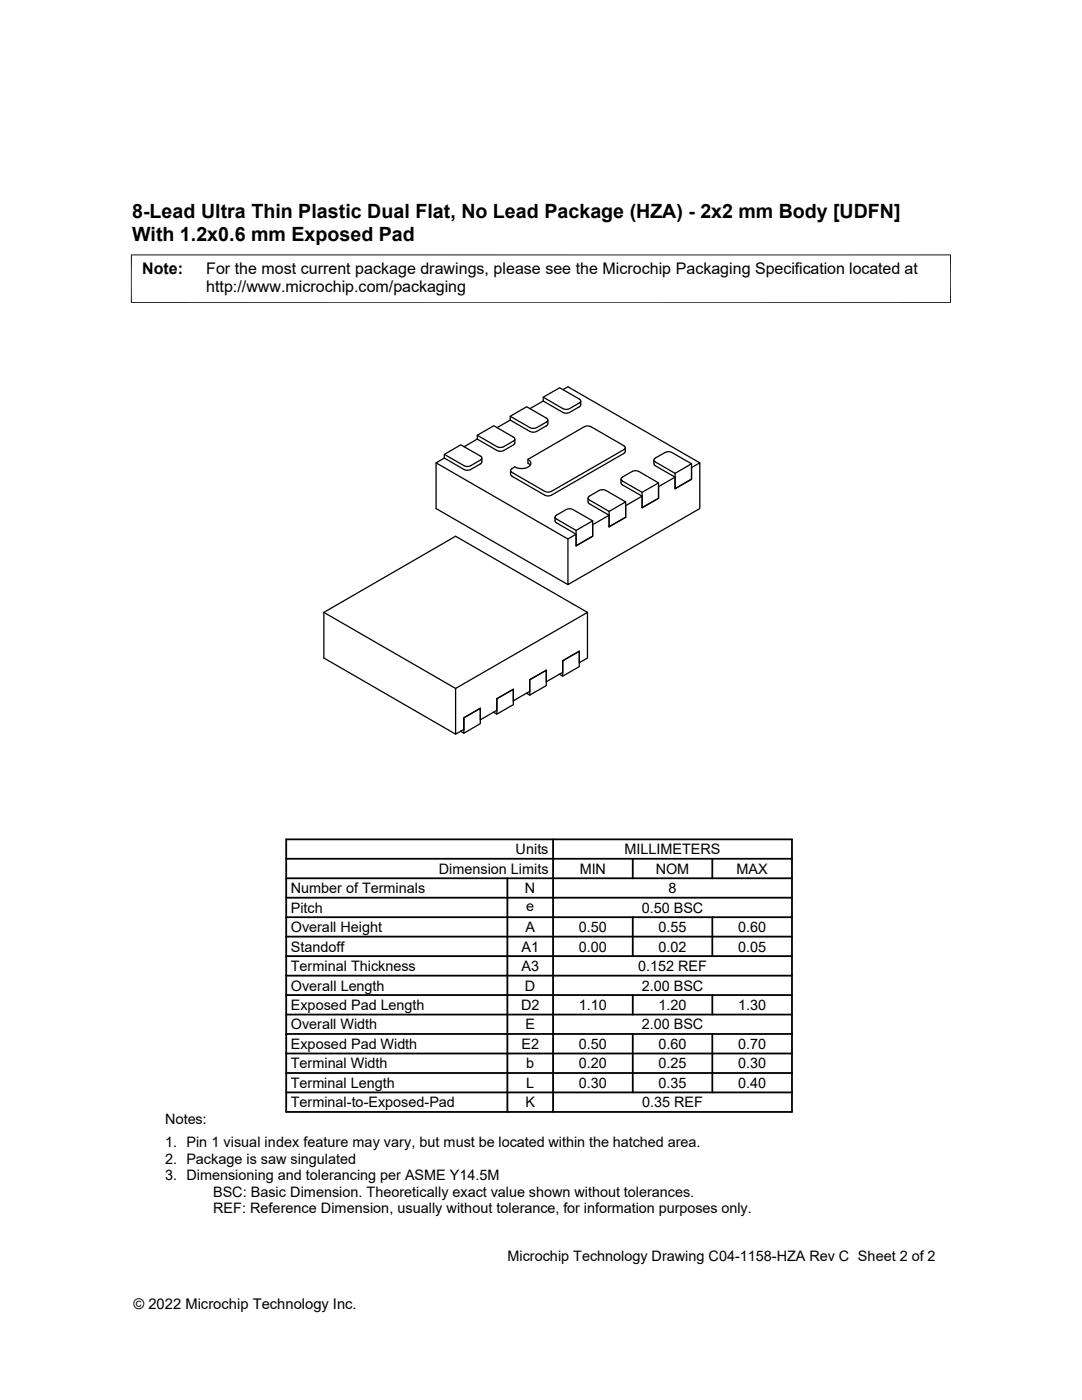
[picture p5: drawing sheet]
<svg xmlns="http://www.w3.org/2000/svg" width="216mm" height="279mm" viewBox="0 0 216 279" stroke-linecap="round" stroke-linejoin="round" font-family="sans-serif">
<defs><g id="words">
<g font-size="3.9">
<text x="26.4" y="43.5">8-Lead Ultra Thin Plastic Dual Flat, No Lead Package (HZA) - 2x2 mm Body [UDFN]</text>
<text x="26.4" y="48">With 1.2x0.6 mm Exposed Pad</text>
</g>
<g font-size="3.2">
<text x="28.4" y="54.6">Note:</text>
<text x="41.1" y="58.3">http://www.microchip.com/packaging</text>
<text x="41.1" y="54.6">For the most current package drawings, please see the Microchip Packaging Specification located at</text>
</g>
<g font-size="2.9">
<text x="102.9" y="170.5">Units</text>
<text x="124.6" y="170.5">MILLIMETERS</text>
<text x="58" y="178.2">Number of Terminals</text>
<text x="87.6" y="174.4">Dimension Limits</text>
<text x="104.8" y="178.2">N</text>
<text x="115.7" y="174.4">MIN</text>
<text x="130.8" y="174.4">NOM</text>
<text x="133.4" y="178.2">8</text>
<text x="147" y="174.4">MAX</text>
<text x="58" y="182.1">Pitch</text>
<text x="105" y="181.8">e</text>
<text x="128" y="182.1">0.50 BSC</text>
<text x="58" y="186">Overall Height</text>
<text x="58" y="189.9">Standoff</text>
<text x="104.1" y="189.9">A1</text>
<text x="104.8" y="186">A</text>
<text x="115.5" y="186">0.50</text>
<text x="115.5" y="189.9">0.00</text>
<text x="131.4" y="186">0.55</text>
<text x="131.4" y="189.9">0.02</text>
<text x="147.3" y="186">0.60</text>
<text x="147.3" y="189.9">0.05</text>
<text x="58" y="193.8">Terminal Thickness</text>
<text x="58" y="197.7">Overall Length</text>
<text x="104.1" y="193.8">A3</text>
<text x="104.8" y="197.7">D</text>
<text x="127.3" y="193.8">0.152 REF</text>
<text x="128" y="197.7">2.00 BSC</text>
<text x="58" y="201.6">Exposed Pad Length</text>
<text x="104" y="201.6">D2</text>
<text x="115.5" y="201.6">1.10</text>
<text x="131.4" y="201.6">1.20</text>
<text x="147.3" y="201.6">1.30</text>
<text x="58" y="205.4">Overall Width</text>
<text x="58" y="209.3">Exposed Pad Width</text>
<text x="104" y="209.3">E2</text>
<text x="104.8" y="205.4">E</text>
<text x="115.5" y="209.3">0.50</text>
<text x="128" y="205.4">2.00 BSC</text>
<text x="131.4" y="209.3">0.60</text>
<text x="147.3" y="209.3">0.70</text>
<text x="58" y="213.2">Terminal Width</text>
<text x="105" y="213.2">b</text>
<text x="115.5" y="213.2">0.20</text>
<text x="131.4" y="213.2">0.25</text>
<text x="147.3" y="213.2">0.30</text>
<text x="58" y="217.1">Terminal Length</text>
<text x="58" y="221">Terminal-to-Exposed-Pad</text>
<text x="104.8" y="221">K</text>
<text x="105" y="217.1">L</text>
<text x="115.5" y="217.1">0.30</text>
<text x="128.1" y="221">0.35 REF</text>
<text x="131.4" y="217.1">0.35</text>
<text x="147.3" y="217.1">0.40</text>
<text x="32.9" y="224.3">Notes:</text>
<text x="32.9" y="228.9">1. Pin 1 visual index feature may vary, but must be located within the hatched area.</text>
<text x="32.9" y="232.2">2. Package is saw singulated</text>
<text x="32.9" y="235.5">3. Dimensioning and tolerancing per ASME Y14.5M</text>
<text x="42.5" y="238.8">BSC: Basic Dimension. Theoretically exact value shown without tolerances.</text>
<text x="42.5" y="242.2">REF: Reference Dimension, usually without tolerance, for information purposes only.</text>
<text x="101.3" y="251.7">Microchip Technology Drawing C04-1158-HZA Rev C Sheet 2 of 2</text>
<text x="26.6" y="261.3">© 2022 Microchip Technology Inc.</text>
</g>
</g></defs>
<g fill="none" stroke="#000" stroke-width=".25">
<path d="M108.4 79.3l4.4 2.4 .7-.1 2.1-1.2M112.3 77.8l1-.6 26.3 15.2M115.6 79.7a.4 .4 0 0 1 .3 .3 .4 .4 0 0 1-.3 .4M115.6 79.7l-3.9-2.3-3.3 1.9v.7M87 92.4l26.3 15.2M88.7 91.4v-.7l3.2-1.9 4 2.2a.4 .4 0 0 1 .2 .4 .4 .4 0 0 1-.2 .4l-2 1.1M88.7 90.7l3.9 2.2M88.7 91.4l3.9 2.3M88.7 91.4l-1.7 1v9.1l26.3 15.2M92.6 93.7l.5 .2 .8-.2M92.6 92.9l.5 .2 .8-.2M95.2 87.6v-.7l3.3-1.9 3.9 2.2a.4 .4 0 0 1 .3 .4 .4 .4 0 0 1-.3 .4l-1.9 1.2"/>
<path d="M95.2 86.9l4 2.3M95.2 87.6l4 2.3M95.2 87.6l-2.6 1.6M96.1 92.2l-.1 .3-2.1 1.2M96.2 91.4v.8M99.2 89.9l.5 .2 .8-.2M99.2 89.2l.5 .1 .8-.1M101.8 83.8v-.7l3.3-1.9 3.9 2.3a.4 .4 0 0 1 .3 .3 .4 .4 0 0 1-.3 .4l-1.9 1.1M101.8 83.1l4.1 2.3 .7 .1 .4-.2M101.8 83.8l4.1 2.4 .7 .1 .4-.2M101.8 83.8l-2.6 1.5M101.9 93.9v.8"/>
<path d="M101.9 94.7l.3 .3 6.5 3.8M102.7 88.4l-.1 .3-2.1 1.2M102.7 93.2l-.5 .3a.4 .4 0 0 0-.3 .4 .4 .4 0 0 0 .3 .4l6.5 3.8M102.7 87.6v.8M105.3 91.7a.84 .84 0 0 1 .6 .9 .84 .84 0 0 1-.7 .7 2.94 2.94 0 0 1-2.5-.1M105.3 91.7v.7l.5 .4M108.4 80l-2.7 1.6M108.4 80l4.4 2.5 .7-.1 2.1-1.2M108.7 98.8l.5 .2 .8-.2M108.7 98.1l.5 .1 .8-.1M109.1 85l-2 1.1M109.3 84.6l-.3 .4"/>
<path d="M109.3 83.8v.8M115.9 80l-.1 .9-.2 .3M117.3 99.4l.1 .9 .2 .2M117.6 99.8l3.9 2.3v3M117.6 99l2.1-1.2 .7-.1 .5 .2 3.9 2.3v3l-3.3 1.9M117.6 99a.4 .4 0 0 0-.3 .4 .4 .4 0 0 0 .3 .4M117.9 85.2l-.5-.2-.8 .2-11.3 6.5M117.9 85.2l6.6 3.8M123.9 95.6l.1 .9 .2 .3M124.2 95.2l2.1-1.2 .7-.1 .5 .2 3.9 2.3v3l-3.3 1.9v-3l-3.9-2.3M124.2 95.2a.4 .4 0 0 0-.3 .4 .4 .4 0 0 0 .3 .4M124.5 89a.4 .4 0 0 1 .3 .3 .4 .4 0 0 1-.3 .4"/>
<path d="M124.5 90.5l-14.5 8.3M124.5 89.7l-14.5 8.4M124.8 89.3l-.1 .9-.2 .3M128.1 99l-3.3 1.9v2.3l-3.3 1.9M130.5 91.8v.8M130.5 92.6l.3 .3 3.9 2.3v2.3l3.3-1.9v-2.3l1.6-.9v9.1l-26.3 15.2v-9.1l1.7-1M131.4 96.4l-3.3 1.9M132.7 90.3l.5-.2 .8 .2M134 90.3l4 2.3v3l-3.3 1.9v-3l-3.9-2.3a.4 .4 0 0 1-.3-.4 .4 .4 0 0 1 .3-.4l1.9-1.1M134.7 95.2l-3.3 1.9v2.3l-3.3 1.9v-2.3l-3.9-2.2M138 92.6l-3.3 1.9M110.7 103.2l.2 1 4.1 2.4v2.3"/>
<path d="M111 103.6l4 2.3v3M111 103.6a.4 .4 0 0 1-.2-.4 .4 .4 0 0 1 .2-.4l2-1.1 .8-.2 4.5 2.4v3.1l-3.3 1.9M117.6 100.5l3.9 2.3v2.3M118.3 103.9l-3.3 2M121.5 102.8l-3.2 1.9v2.3l-3.3 1.9M124.8 100.2l-3.3 1.9M64.6 122.2l26.3 15.2M90.9 137.4l26.3-15.2v9.1l-1.6 1v-2.3l-3.3 1.9v2.3l-3.3 1.9v-2.3l-3.3 1.9v2.3l-3.3 1.9v-2.3l-3.3 1.8v2.4l-3.3 1.9v-2.3l-3.2 1.9v2.3l-1.7 .9zM105.1 138.3l.6 .4v-3l3.3-1.9v3l-3.3 1.9M111.6 134.6l.7 .3v-3l3.3-1.9v3l-3.3 1.9M117.2 122.2l-26.3-15.2-26.3 15.2v9.1l26.3 15.2M91.9 145.9l.7 .4v-3l3.2-1.9v3l-3.2 1.9"/>
<path d="M98.5 142.1l.6 .4v-3.1l3.3-1.8v3l-3.3 1.9"/>
</g>
<path d="M26.1 50.9h163.7M26.2 50.8v9.7M189.7 50.8v9.7M26.1 60.4h163.7" fill="none" stroke="#000" stroke-width=".2"/>
<g fill="none" stroke="#000" stroke-width=".36">
<path d="M57.1 179.2h100.9M57.1 175.3h100.9M57.1 171.4h100.9M57.1 167.5h100.9v54.4h-100.9zM101.2 175.3v46.6M110.4 167.5v54.4M126.3 171.4v3.9M142.1 171.4v3.9M57.1 186.9h100.9M57.1 183h100.9M57.1 198.6h100.9M57.1 194.7h100.9"/>
<path d="M57.1 190.8h100.9M126.3 183v7.8M126.3 198.6v3.9M142.1 183v7.8M142.1 198.6v3.9M57.1 214.1h100.9M57.1 206.4h100.9M57.1 202.5h100.9M57.1 210.2h100.9M57.1 218h100.9M126.3 206.4v11.6M142.1 206.4v11.6"/>
</g>
<use href="#words"/>
</svg>
